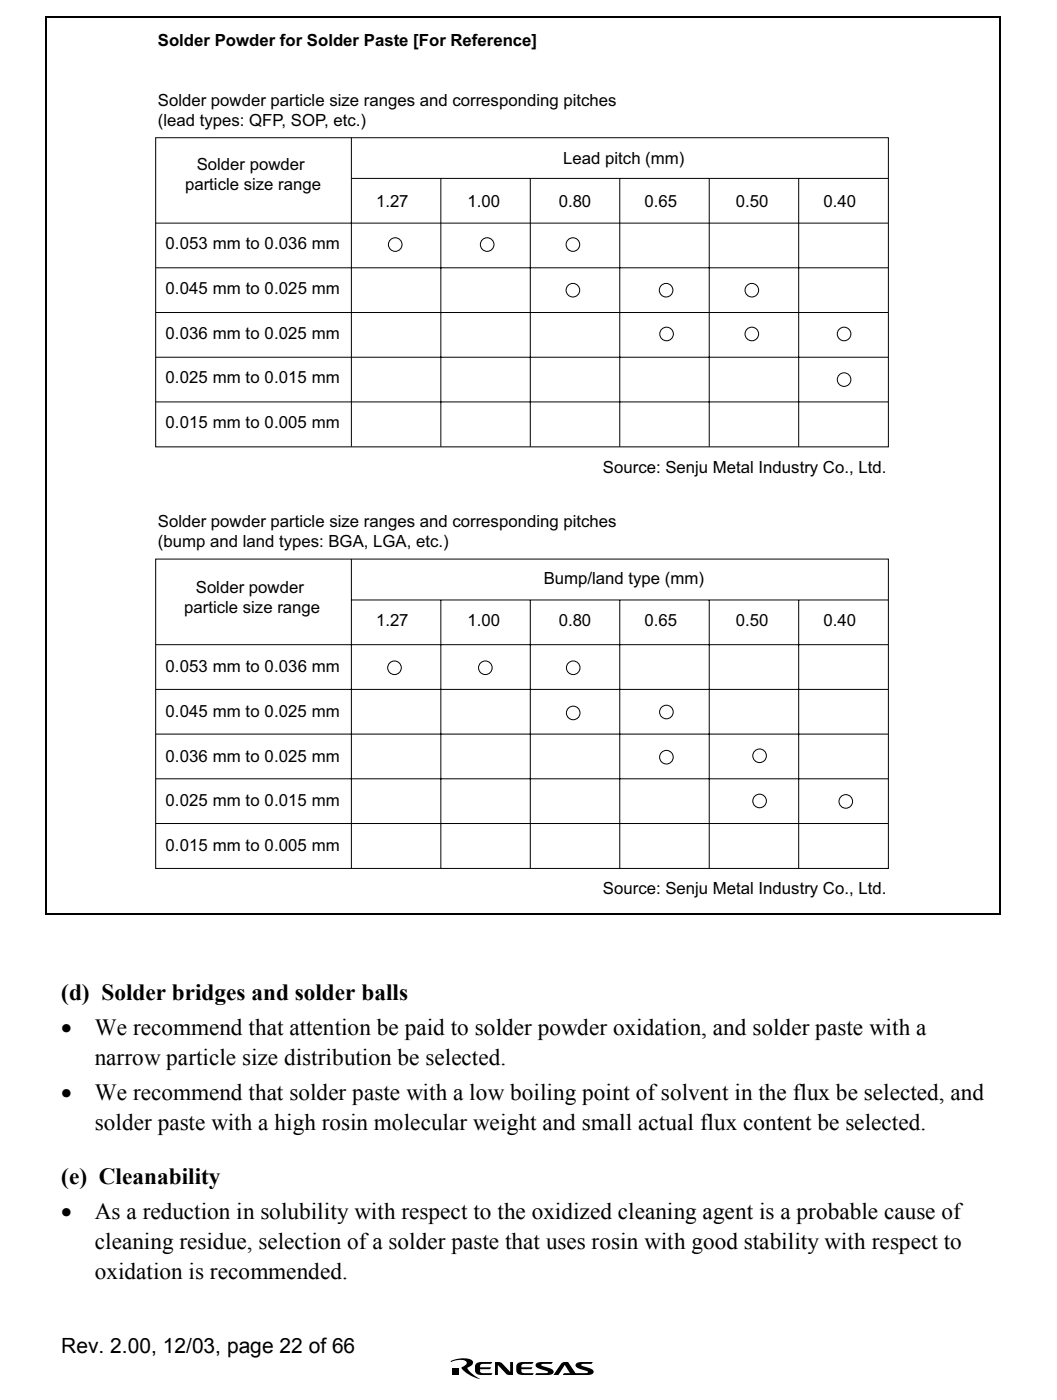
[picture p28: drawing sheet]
<svg xmlns="http://www.w3.org/2000/svg" width="160mm" height="212mm" viewBox="0 0 160 212" stroke-linecap="round" stroke-linejoin="round" font-family="sans-serif">
<defs><g id="words">
<g font-size="3.5">
<text x="9.3" y="151.4">(d) Solder bridges and solder balls</text>
<text x="9.3" y="156.7">•</text>
<text x="14.4" y="156.7">We recommend that attention be paid to solder powder oxidation, and solder paste with a</text>
<text x="14.4" y="161.3">narrow particle size distribution be selected.</text>
<text x="9.3" y="166.6">•</text>
<text x="14.4" y="166.6">We recommend that solder paste with a low boiling point of solvent in the flux be selected, and</text>
<text x="14.4" y="171.2">solder paste with a high rosin molecular weight and small actual flux content be selected.</text>
<text x="9.3" y="179.3">(e) Cleanability</text>
<text x="9.3" y="184.6">•</text>
<text x="14.4" y="184.6">As a reduction in solubility with respect to the oxidized cleaning agent is a probable cause of</text>
<text x="14.4" y="189.2">cleaning residue, selection of a solder paste that uses rosin with good stability with respect to</text>
<text x="14.4" y="193.7">oxidation is recommended.</text>
</g>
<text font-size="3.2" x="9.3" y="204.8">Rev. 2.00, 12/03, page 22 of 66</text>
<g font-size="2.5">
<text x="23.9" y="7">Solder Powder for Solder Paste [For Reference]</text>
<text x="23.9" y="16">Solder powder particle size ranges and corresponding pitches</text>
<text x="23.9" y="19.1">(lead types: QFP, SOP, etc.)</text>
<text x="28" y="28.8">particle size range</text>
<text x="29.8" y="25.7">Solder powder</text>
<text x="85.3" y="24.8">Lead pitch (mm)</text>
<text x="56.9" y="31.3">1.27</text>
<text x="70.8" y="31.3">1.00</text>
<text x="84.6" y="31.3">0.80</text>
<text x="97.5" y="31.3">0.65</text>
<text x="111.4" y="31.3">0.50</text>
<text x="124.6" y="31.3">0.40</text>
<text x="25.1" y="37.7">0.053 mm to 0.036 mm</text>
<text x="25.1" y="44.5">0.045 mm to 0.025 mm</text>
<text x="25.1" y="51.3">0.036 mm to 0.025 mm</text>
<text x="25.1" y="58.1">0.025 mm to 0.015 mm</text>
<text x="25.1" y="64.8">0.015 mm to 0.005 mm</text>
<text x="91.3" y="71.6">Source: Senju Metal Industry Co., Ltd.</text>
<text x="23.9" y="79.8">Solder powder particle size ranges and corresponding pitches</text>
<text x="23.9" y="82.9">(bump and land types: BGA, LGA, etc.)</text>
<text x="29.6" y="89.8">Solder powder</text>
<text x="82.3" y="88.5">Bump/land type (mm)</text>
<text x="27.9" y="92.9">particle size range</text>
<text x="56.9" y="94.8">1.27</text>
<text x="70.8" y="94.8">1.00</text>
<text x="84.6" y="94.8">0.80</text>
<text x="97.5" y="94.8">0.65</text>
<text x="111.4" y="94.8">0.50</text>
<text x="124.6" y="94.8">0.40</text>
<text x="25.1" y="101.8">0.053 mm to 0.036 mm</text>
<text x="25.1" y="108.5">0.045 mm to 0.025 mm</text>
<text x="25.1" y="115.3">0.036 mm to 0.025 mm</text>
<text x="25.1" y="122.1">0.025 mm to 0.015 mm</text>
<text x="25.1" y="128.9">0.015 mm to 0.005 mm</text>
<text x="91.3" y="135.4">Source: Senju Metal Industry Co., Ltd.</text>
</g>
</g></defs>
<path d="M6.8 2.4h.2v.3h-.2zM151.2 2.4h.3v.3h-.3zM6.8 138.3h.2v.2h-.2zM151.2 138.3h.3v.2h-.3zM68.4 207.2h1v.9h-1zM68.3 206.1a4 4 0 0 1 3.1-.2l.2 .3a.88 .88 0 0 1-.8 .9v.1a4.2 4.2 0 0 0 1.8 1.6 4.5 4.5 0 0 1-2.7-1.7l.1-.1a.77 .77 0 0 0 .6-.7 1.32 1.32 0 0 0-1.4-.3l-1 .3zM72.2 206.4l.7-.2h1.6l-.2 .3-1.5 .1-.1 .3v.2h1.7l-.3 .2h-1.4v.3l.2 .3h1.7l-.2 .3a5 5 0 0 1-2.2-.2 1.29 1.29 0 0 1 0-1.6zM74.9 206.2a1.19 1.19 0 0 1 1.2 .3l1.1 1.2v-1.5h.5v2a1.16 1.16 0 0 1-1.1-.2l-1.2-1.3v1.5h-.5zM78.4 206.4l.8-.2h1.6l-.2 .3-1.5 .1-.2 .3v.2h1.7l-.2 .2h-1.5v.3l.2 .3h1.7l-.2 .3a5 5 0 0 1-2.2-.2 1.29 1.29 0 0 1 0-1.6zM81.1 206.5l.5-.2 2.1-.1-.2 .3-1.6 .1 .1 .2 .3 .1a2.1 2.1 0 0 1 1.5 .7v.3l-.5 .3h-2.3l.2-.3h1.7v-.2l-.3-.1a2.1 2.1 0 0 1-1.5-.7zM85.1 206.4l.9-.2 1.3 2-1-.3-.8-1.2-1 1.5h-.7zM85.3 208l3.7-.1v-.2l-.4-.1a2.1 2.1 0 0 1-1.5-.7l.1-.4 .5-.2 2-.1-.2 .3-1.5 .1v.2l.4 .1a2.1 2.1 0 0 1 1.4 .7v.3l-.5 .3h-4.1z" fill="#000"/>
<g fill="none" stroke="#000" stroke-width=".15">
<path d="M23.6 20.9h110.9v46.8h-110.9zM23.6 33.8h110.8M53.2 20.9v46.7M53.2 27h81.2M66.7 27v40.6M80.3 27v40.6M93.8 27v40.6M107.4 27v40.6M120.9 27v40.6M23.6 40.6h110.8M23.6 47.3h110.8M23.6 54.1h110.8"/>
<path d="M23.6 60.9h110.8M23.6 84.7h110.9v46.8h-110.9zM23.6 97.6h110.8M53.2 84.7v46.8M53.2 90.9h81.2M66.7 90.9v40.6M80.3 90.9v40.6M93.8 90.9v40.6M107.4 90.9v40.6M120.9 90.9v40.6M23.6 104.4h110.8M23.6 111.2h110.8"/>
<path d="M23.6 117.9h110.8M23.6 124.7h110.8"/>
<circle cx="59.8" cy="37" r="1.03"/>
<circle cx="73.7" cy="37" r="1.03"/>
<circle cx="86.7" cy="37" r="1.03"/>
<circle cx="86.7" cy="43.9" r="1.03"/>
<circle cx="100.8" cy="43.9" r="1.03"/>
<circle cx="100.9" cy="50.6" r="1.03"/>
<circle cx="113.8" cy="43.9" r="1.03"/>
<circle cx="113.8" cy="50.6" r="1.03"/>
<circle cx="127.8" cy="50.6" r="1.03"/>
<circle cx="127.8" cy="57.5" r="1.03"/>
<circle cx="59.7" cy="101.1" r="1.03"/>
<circle cx="73.5" cy="101.1" r="1.03"/>
<circle cx="86.8" cy="101.1" r="1.03"/>
<circle cx="86.8" cy="108" r="1.03"/>
<circle cx="100.9" cy="107.8" r="1.03"/>
<circle cx="100.9" cy="114.7" r="1.03"/>
<circle cx="115" cy="114.4" r="1.03"/>
<circle cx="115" cy="121.3" r="1.03"/>
<circle cx="128" cy="121.4" r="1.03"/>
</g>
<path d="M6.9 2.7v135.6M7 2.5h144.2M151.3 2.7v135.6M7 138.4h144.2" fill="none" stroke="#000" stroke-width=".25"/>
<use href="#words"/>
</svg>
